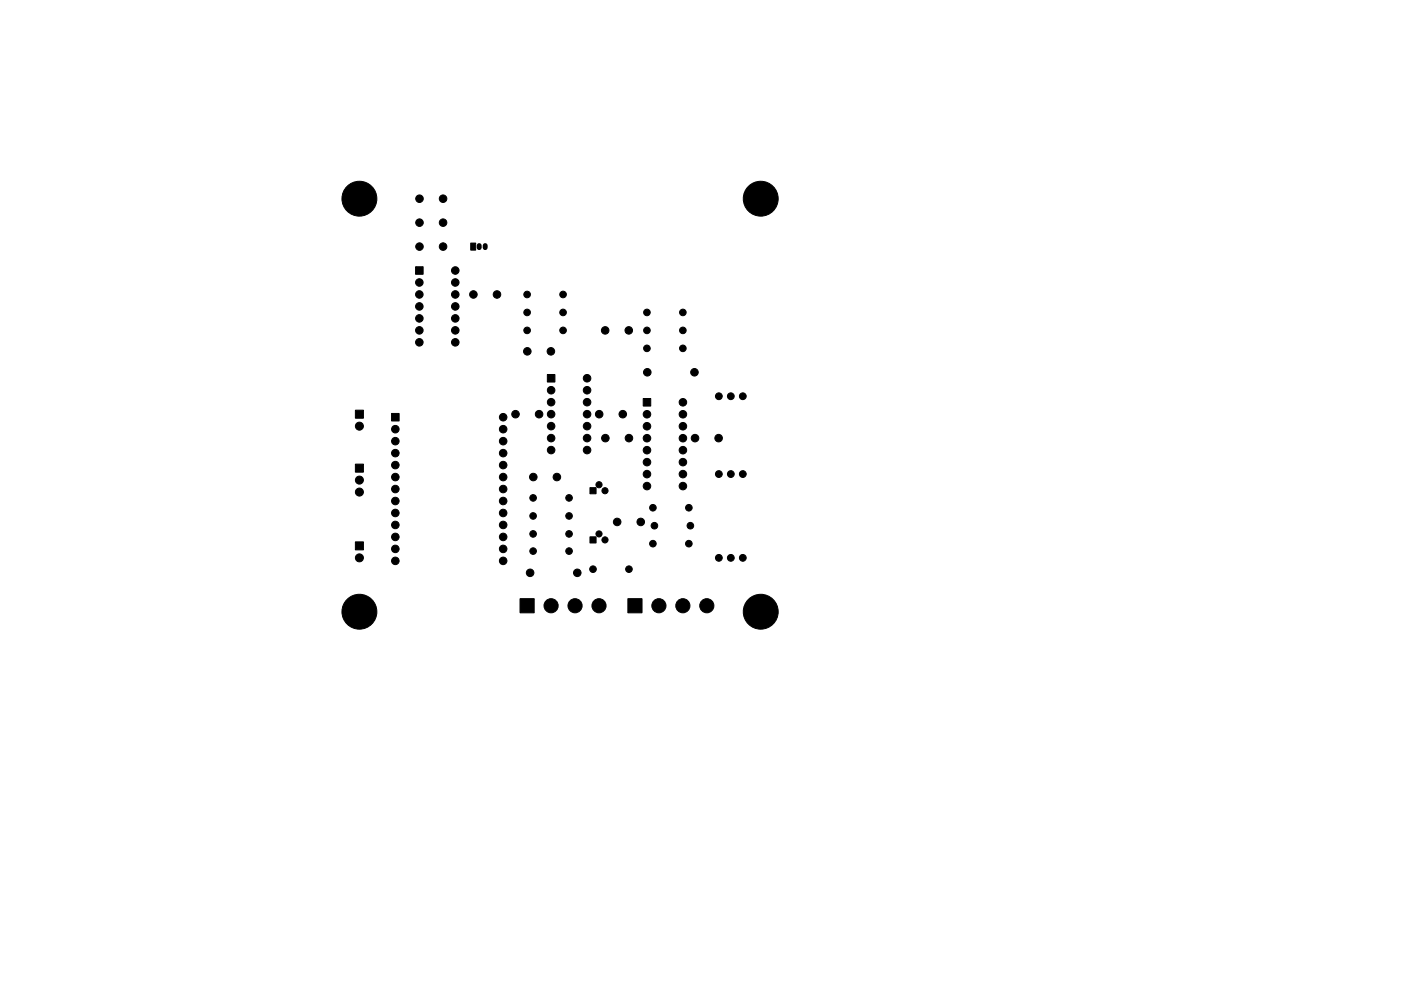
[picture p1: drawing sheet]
<svg xmlns="http://www.w3.org/2000/svg" width="297mm" height="210mm" viewBox="0 0 297 210" stroke-linecap="round" stroke-linejoin="round" font-family="sans-serif">
<g fill="#000" stroke="#000" stroke-width=".21">
<path d="M88.1 56.6h1.6v1.6h-1.6zM99.8 51.6h1.1v1.5h-1.1zM75.4 87h1.6v1.7h-1.6zM83 87.7h1.6v1.6h-1.6zM116.1 79.5h1.6v1.6h-1.6zM136.4 84.6h1.6v1.6h-1.6zM75.4 115h1.6v1.7h-1.6zM75.4 98.5h1.6v1.7h-1.6zM125.1 103.5h1.3v1.3h-1.3zM125.1 113.9h1.3v1.3h-1.3zM110.3 127h3v3h-3zM133.1 127h3v3h-3z"/>
<circle cx="76.2" cy="42.2" r="2.05"/>
<circle cx="76.2" cy="42.2" r="3.7"/>
<circle cx="88.9" cy="59.9" r=".8"/>
<circle cx="88.9" cy="42.2" r=".8"/>
<circle cx="88.9" cy="47.2" r=".8"/>
<circle cx="88.9" cy="52.3" r=".8"/>
<circle cx="93.9" cy="42.2" r=".8"/>
<circle cx="93.9" cy="47.2" r=".8"/>
<circle cx="93.9" cy="52.3" r=".8"/>
<circle cx="96.5" cy="57.4" r=".8"/>
<circle cx="96.5" cy="59.9" r=".8"/>
<circle cx="161.3" cy="42.2" r="2.05"/>
<circle cx="161.3" cy="42.2" r="3.7"/>
<circle cx="88.9" cy="70.1" r=".8"/>
<circle cx="88.9" cy="72.6" r=".8"/>
<circle cx="88.9" cy="67.6" r=".8"/>
<circle cx="88.9" cy="62.5" r=".8"/>
<circle cx="88.9" cy="65" r=".8"/>
<circle cx="96.5" cy="65" r=".8"/>
<circle cx="96.5" cy="70.1" r=".8"/>
<circle cx="96.5" cy="67.6" r=".8"/>
<circle cx="96.5" cy="72.6" r=".8"/>
<circle cx="96.5" cy="62.5" r=".8"/>
<circle cx="100.4" cy="62.5" r=".8"/>
<circle cx="105.4" cy="62.5" r=".8"/>
<circle cx="111.8" cy="70.1" r=".7"/>
<circle cx="111.8" cy="62.5" r=".7"/>
<circle cx="111.8" cy="66.3" r=".7"/>
<circle cx="111.8" cy="74.5" r=".8"/>
<circle cx="116.8" cy="74.5" r=".8"/>
<circle cx="119.4" cy="62.5" r=".7"/>
<circle cx="119.4" cy="70.1" r=".7"/>
<circle cx="119.4" cy="66.3" r=".7"/>
<circle cx="128.3" cy="70.1" r=".8"/>
<circle cx="133.3" cy="70.1" r=".8"/>
<circle cx="137.2" cy="70.1" r=".7"/>
<circle cx="137.2" cy="73.9" r=".7"/>
<circle cx="137.2" cy="66.3" r=".7"/>
<circle cx="137.2" cy="79" r=".8"/>
<circle cx="144.8" cy="73.9" r=".7"/>
<circle cx="144.8" cy="70.1" r=".7"/>
<circle cx="144.8" cy="66.3" r=".7"/>
<circle cx="147.2" cy="79" r=".8"/>
<circle cx="76.2" cy="90.4" r=".85"/>
<circle cx="83.8" cy="98.7" r=".8"/>
<circle cx="83.8" cy="91.1" r=".8"/>
<circle cx="83.8" cy="93.6" r=".8"/>
<circle cx="83.8" cy="96.1" r=".8"/>
<circle cx="106.7" cy="88.5" r=".8"/>
<circle cx="106.7" cy="98.7" r=".8"/>
<circle cx="106.7" cy="93.6" r=".8"/>
<circle cx="106.7" cy="91.1" r=".8"/>
<circle cx="106.7" cy="96.1" r=".8"/>
<circle cx="109.3" cy="87.9" r=".8"/>
<circle cx="114.3" cy="87.9" r=".8"/>
<circle cx="116.8" cy="85.3" r=".8"/>
<circle cx="116.8" cy="87.9" r=".8"/>
<circle cx="116.8" cy="82.8" r=".8"/>
<circle cx="116.8" cy="90.4" r=".8"/>
<circle cx="116.8" cy="95.5" r=".8"/>
<circle cx="116.8" cy="93" r=".8"/>
<circle cx="124.5" cy="90.4" r=".8"/>
<circle cx="124.5" cy="93" r=".8"/>
<circle cx="124.5" cy="85.3" r=".8"/>
<circle cx="124.5" cy="80.3" r=".8"/>
<circle cx="124.5" cy="82.8" r=".8"/>
<circle cx="124.5" cy="95.5" r=".8"/>
<circle cx="124.5" cy="87.9" r=".8"/>
<circle cx="127" cy="87.9" r=".8"/>
<circle cx="128.3" cy="93" r=".8"/>
<circle cx="132" cy="87.9" r=".8"/>
<circle cx="133.3" cy="93" r=".8"/>
<circle cx="137.2" cy="87.9" r=".8"/>
<circle cx="137.2" cy="93" r=".8"/>
<circle cx="137.2" cy="90.4" r=".8"/>
<circle cx="137.2" cy="95.5" r=".8"/>
<circle cx="137.2" cy="98.1" r=".8"/>
<circle cx="144.8" cy="87.9" r=".8"/>
<circle cx="144.8" cy="98.1" r=".8"/>
<circle cx="144.8" cy="93" r=".8"/>
<circle cx="144.8" cy="85.4" r=".8"/>
<circle cx="144.8" cy="90.4" r=".8"/>
<circle cx="144.8" cy="95.5" r=".8"/>
<circle cx="147.4" cy="93" r=".8"/>
<circle cx="152.4" cy="93" r=".8"/>
<circle cx="152.4" cy="84.1" r=".72"/>
<circle cx="154.9" cy="84.1" r=".72"/>
<circle cx="157.5" cy="84.1" r=".72"/>
<circle cx="76.2" cy="118.4" r=".85"/>
<circle cx="76.2" cy="101.9" r=".85"/>
<circle cx="76.2" cy="104.4" r=".85"/>
<circle cx="83.8" cy="103.8" r=".8"/>
<circle cx="83.8" cy="119" r=".8"/>
<circle cx="83.8" cy="108.8" r=".8"/>
<circle cx="83.8" cy="111.4" r=".8"/>
<circle cx="83.8" cy="106.3" r=".8"/>
<circle cx="83.8" cy="113.9" r=".8"/>
<circle cx="83.8" cy="116.5" r=".8"/>
<circle cx="83.8" cy="101.2" r=".8"/>
<circle cx="106.7" cy="108.8" r=".8"/>
<circle cx="106.7" cy="106.3" r=".8"/>
<circle cx="106.7" cy="119" r=".8"/>
<circle cx="106.7" cy="101.2" r=".8"/>
<circle cx="106.7" cy="116.5" r=".8"/>
<circle cx="106.7" cy="113.9" r=".8"/>
<circle cx="106.7" cy="111.4" r=".8"/>
<circle cx="106.7" cy="103.8" r=".8"/>
<circle cx="113" cy="105.6" r=".7"/>
<circle cx="113" cy="116.9" r=".7"/>
<circle cx="113" cy="109.5" r=".7"/>
<circle cx="113" cy="113.3" r=".7"/>
<circle cx="113.1" cy="101.2" r=".8"/>
<circle cx="118.1" cy="101.2" r=".8"/>
<circle cx="120.6" cy="105.6" r=".7"/>
<circle cx="120.6" cy="116.9" r=".7"/>
<circle cx="120.6" cy="113.3" r=".7"/>
<circle cx="120.6" cy="109.5" r=".7"/>
<circle cx="127" cy="113.3" r=".65"/>
<circle cx="127" cy="102.8" r=".65"/>
<circle cx="128.3" cy="114.5" r=".65"/>
<circle cx="128.3" cy="104.1" r=".65"/>
<circle cx="130.8" cy="110.7" r=".8"/>
<circle cx="135.8" cy="110.7" r=".8"/>
<circle cx="137.2" cy="103.1" r=".8"/>
<circle cx="137.2" cy="100.6" r=".8"/>
<circle cx="138.4" cy="107.7" r=".7"/>
<circle cx="138.4" cy="115.3" r=".7"/>
<circle cx="138.7" cy="111.5" r=".7"/>
<circle cx="144.8" cy="103.1" r=".8"/>
<circle cx="144.8" cy="100.6" r=".8"/>
<circle cx="146" cy="115.3" r=".7"/>
<circle cx="146" cy="107.7" r=".7"/>
<circle cx="146.4" cy="111.5" r=".7"/>
<circle cx="152.4" cy="118.4" r=".72"/>
<circle cx="152.4" cy="100.6" r=".72"/>
<circle cx="154.9" cy="118.4" r=".72"/>
<circle cx="154.9" cy="100.6" r=".72"/>
<circle cx="157.5" cy="118.4" r=".72"/>
<circle cx="157.5" cy="100.6" r=".72"/>
<circle cx="76.2" cy="129.8" r="2.05"/>
<circle cx="76.2" cy="129.8" r="3.7"/>
<circle cx="112.4" cy="121.5" r=".8"/>
<circle cx="116.8" cy="128.5" r="1.5"/>
<circle cx="121.9" cy="128.5" r="1.5"/>
<circle cx="122.4" cy="121.5" r=".8"/>
<circle cx="125.7" cy="120.8" r=".7"/>
<circle cx="127" cy="128.5" r="1.5"/>
<circle cx="133.3" cy="120.8" r=".7"/>
<circle cx="139.7" cy="128.5" r="1.5"/>
<circle cx="144.8" cy="128.5" r="1.5"/>
<circle cx="149.9" cy="128.5" r="1.5"/>
<circle cx="161.3" cy="129.8" r="2.05"/>
<circle cx="161.3" cy="129.8" r="3.7"/>
</g>
<path d="M101.6 52.1v.4M102.9 52.1v.4" fill="none" stroke="#000" stroke-width="1.1"/>
</svg>
